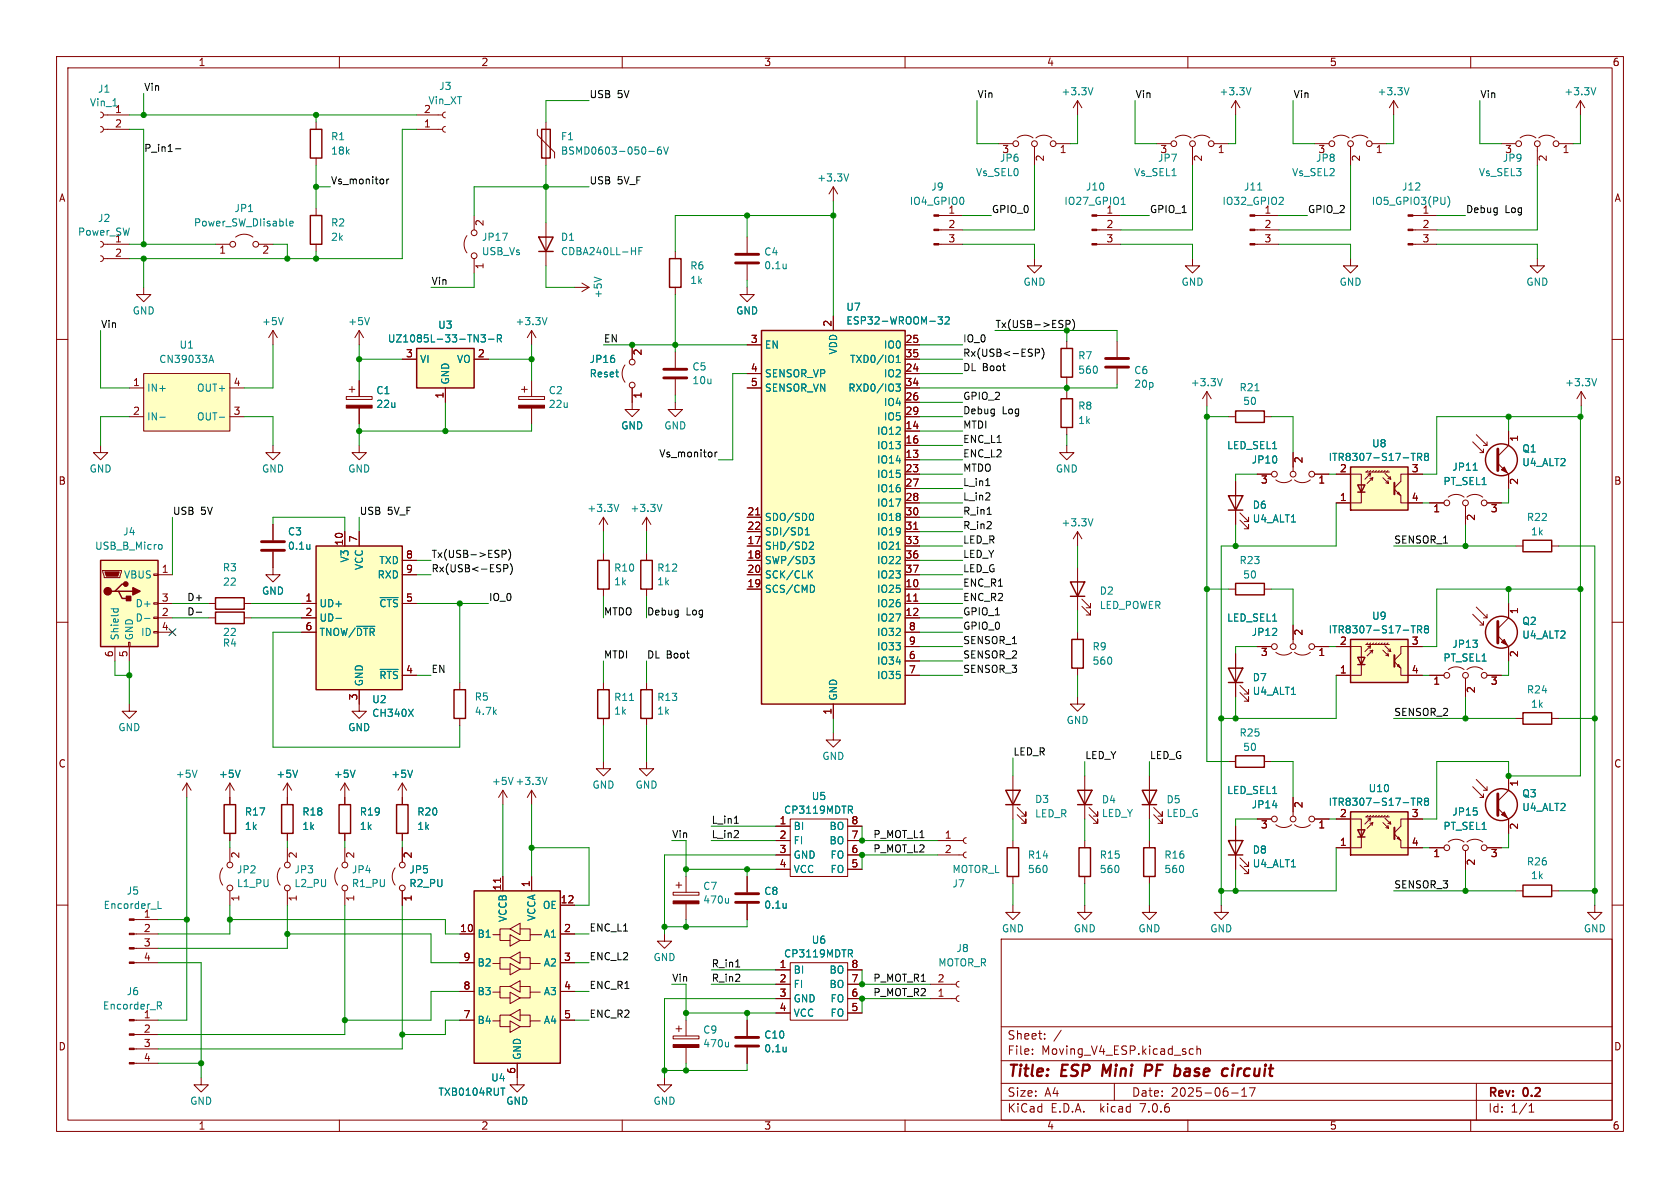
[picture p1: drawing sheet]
<svg xmlns="http://www.w3.org/2000/svg" width="297mm" height="210mm" viewBox="0 0 297 210" stroke-linecap="round" stroke-linejoin="round" font-family="sans-serif">
<defs><g id="words">
<g font-size="2.8" fill="#840000">
<text x="178" y="190.9">Title:</text>
<text x="187.7" y="190.9">ESP</text>
<text x="195.7" y="190.9">Mini</text>
<text x="204" y="190.9">PF</text>
<text x="210.1" y="190.9">base</text>
<text x="219.3" y="190.9">circuit</text>
</g>
<g font-size="2.1" fill="#840000">
<text x="178" y="184">Sheet:</text>
<text x="178" y="186.7">File:</text>
<text x="184.1" y="186.7">Moving_V4_ESP.kicad_sch</text>
<text x="178" y="196.9">KiCad</text>
<text x="178" y="194.1">Size:</text>
<text x="184.7" y="194.1">A4</text>
<text x="185.7" y="196.9">E.D.A.</text>
<text x="194.6" y="196.9">kicad</text>
<text x="200" y="194.1">Date:</text>
<text x="201.8" y="196.9">7.0.6</text>
<text x="207" y="194.1">2025-06-17</text>
<text x="263" y="194.3">Rev:</text>
<text x="263" y="196.9">Id:</text>
<text x="267.1" y="196.9">1/1</text>
<text x="269.4" y="194.3">0.2</text>
</g>
<g font-size="1.8" fill="#840000">
<text x="35" y="11.9">1</text>
<text x="85" y="11.9">2</text>
<text x="135" y="11.9">3</text>
<text x="185" y="11.9">4</text>
<text x="235" y="11.9">5</text>
<text x="285" y="11.9">6</text>
<text x="20.2" y="22.6">2</text>
<text x="74.9" y="22.6">1</text>
<text x="74.9" y="20.1">2</text>
<text x="184.9" y="28.6" transform="rotate(-90 184.9 28.6)">2</text>
<text x="187.3" y="27.4">1</text>
<text x="212.8" y="28.6" transform="rotate(-90 212.8 28.6)">2</text>
<text x="215.2" y="27.4">1</text>
<text x="240.7" y="28.6" transform="rotate(-90 240.7 28.6)">2</text>
<text x="243.1" y="27.4">1</text>
<text x="273.8" y="28.6" transform="rotate(-90 273.8 28.6)">2</text>
<text x="276.2" y="27.4">1</text>
<text x="10.3" y="35.9">A</text>
<text x="285.3" y="35.9">A</text>
<text x="85.8" y="40.1" transform="rotate(-90 85.8 40.1)">2</text>
<text x="167.6" y="40.4">2</text>
<text x="195.5" y="37.8">1</text>
<text x="195.5" y="40.4">2</text>
<text x="223.4" y="37.8">1</text>
<text x="223.4" y="40.4">2</text>
<text x="251.4" y="40.4">2</text>
<text x="20.2" y="45.5">2</text>
<text x="38.7" y="45.2">1</text>
<text x="46.3" y="45.2">2</text>
<text x="85.8" y="47.7" transform="rotate(-90 85.8 47.7)">1</text>
<text x="167.6" y="42.9">3</text>
<text x="195.5" y="42.9">3</text>
<text x="223.4" y="42.9">3</text>
<text x="251.4" y="42.9">3</text>
<text x="147.1" y="57.9" transform="rotate(-90 147.1 57.9)">2</text>
<text x="71.7" y="63.2">3</text>
<text x="84.4" y="63.2">2</text>
<text x="113.7" y="62.9" transform="rotate(-90 113.7 62.9)">2</text>
<text x="132.6" y="60.7">3</text>
<text x="132.6" y="65.8">4</text>
<text x="160" y="65.8">24</text>
<text x="160" y="60.7">25</text>
<text x="160" y="63.2">35</text>
<text x="23.4" y="68.3">1</text>
<text x="41.2" y="68.3">4</text>
<text x="78.5" y="70.6" transform="rotate(-90 78.5 70.6)">1</text>
<text x="113.7" y="70.6" transform="rotate(-90 113.7 70.6)">1</text>
<text x="132.6" y="68.3">5</text>
<text x="160" y="70.9">26</text>
<text x="160" y="68.3">34</text>
<text x="23.4" y="73.4">2</text>
<text x="41.2" y="73.4">3</text>
<text x="160" y="75.9">14</text>
<text x="160" y="73.4">29</text>
<text x="160" y="81">13</text>
<text x="160" y="78.5">16</text>
<text x="160" y="83.6">23</text>
<text x="230.6" y="82" transform="rotate(-90 230.6 82)">2</text>
<text x="236.8" y="83.6">2</text>
<text x="249.5" y="83.6">3</text>
<text x="268.7" y="78.2" transform="rotate(-90 268.7 78.2)">1</text>
<text x="10.3" y="85.9">B</text>
<text x="160" y="86.1">27</text>
<text x="160" y="88.6">28</text>
<text x="222.8" y="85.8">3</text>
<text x="233" y="85.8">1</text>
<text x="236.8" y="88.6">1</text>
<text x="249.5" y="88.6">4</text>
<text x="268.7" y="85.8" transform="rotate(-90 268.7 85.8)">2</text>
<text x="285.3" y="85.9">B</text>
<text x="63.2" y="96" transform="rotate(-90 63.2 96)">7</text>
<text x="132" y="91.2">21</text>
<text x="132" y="93.7">22</text>
<text x="160" y="91.2">30</text>
<text x="160" y="93.7">31</text>
<text x="253.3" y="90.9">1</text>
<text x="261.1" y="92.1" transform="rotate(-90 261.1 92.1)">2</text>
<text x="263.5" y="90.9">3</text>
<text x="28.5" y="101.3">1</text>
<text x="60.7" y="96.6" transform="rotate(-90 60.7 96.6)">10</text>
<text x="71.7" y="98.8">8</text>
<text x="71.7" y="101.3">9</text>
<text x="132" y="96.3">17</text>
<text x="132" y="98.8">18</text>
<text x="132" y="101.3">20</text>
<text x="160" y="96.3">33</text>
<text x="160" y="98.8">36</text>
<text x="160" y="101.3">37</text>
<text x="28.5" y="106.4">3</text>
<text x="53.9" y="106.4">1</text>
<text x="71.7" y="106.4">5</text>
<text x="132" y="103.9">19</text>
<text x="160" y="103.9">10</text>
<text x="160" y="106.4">11</text>
<text x="28.5" y="109">2</text>
<text x="28.5" y="111.5">4</text>
<text x="53.9" y="109">2</text>
<text x="53.9" y="111.5">6</text>
<text x="160" y="109">12</text>
<text x="160.6" y="111.5">8</text>
<text x="230.6" y="112.5" transform="rotate(-90 230.6 112.5)">2</text>
<text x="268.7" y="108.7" transform="rotate(-90 268.7 108.7)">1</text>
<text x="20.1" y="116.3" transform="rotate(-90 20.1 116.3)">6</text>
<text x="22.6" y="116.3" transform="rotate(-90 22.6 116.3)">5</text>
<text x="71.7" y="119.1">4</text>
<text x="160.6" y="116.6">6</text>
<text x="160.6" y="119.1">7</text>
<text x="160.6" y="114">9</text>
<text x="222.8" y="116.3">3</text>
<text x="233" y="116.3">1</text>
<text x="236.8" y="119.1">1</text>
<text x="236.8" y="114">2</text>
<text x="249.5" y="114">3</text>
<text x="249.5" y="119.1">4</text>
<text x="268.7" y="116.3" transform="rotate(-90 268.7 116.3)">2</text>
<text x="63.2" y="123.9" transform="rotate(-90 63.2 123.9)">3</text>
<text x="253.3" y="121.4">1</text>
<text x="261.1" y="122.6" transform="rotate(-90 261.1 122.6)">2</text>
<text x="263.5" y="121.4">3</text>
<text x="147.1" y="126.4" transform="rotate(-90 147.1 126.4)">1</text>
<text x="10.3" y="135.9">C</text>
<text x="285.3" y="135.9">C</text>
<text x="230.6" y="142.9" transform="rotate(-90 230.6 142.9)">2</text>
<text x="268.7" y="139.1" transform="rotate(-90 268.7 139.1)">1</text>
<text x="137.7" y="145.8">1</text>
<text x="137.7" y="148.3">2</text>
<text x="150.4" y="148.3">7</text>
<text x="150.4" y="145.8">8</text>
<text x="166.9" y="148.3">1</text>
<text x="222.8" y="146.8">3</text>
<text x="233" y="146.8">1</text>
<text x="236.8" y="149.6">1</text>
<text x="236.8" y="144.5">2</text>
<text x="249.5" y="144.5">3</text>
<text x="249.5" y="149.6">4</text>
<text x="268.7" y="146.8" transform="rotate(-90 268.7 146.8)">2</text>
<text x="42.6" y="151.8" transform="rotate(-90 42.6 151.8)">2</text>
<text x="52.8" y="151.8" transform="rotate(-90 52.8 151.8)">2</text>
<text x="62.9" y="151.8" transform="rotate(-90 62.9 151.8)">2</text>
<text x="73.1" y="151.8" transform="rotate(-90 73.1 151.8)">2</text>
<text x="137.7" y="150.9">3</text>
<text x="137.7" y="153.4">4</text>
<text x="150.4" y="153.4">5</text>
<text x="150.4" y="150.9">6</text>
<text x="166.9" y="150.9">2</text>
<text x="253.3" y="151.8">1</text>
<text x="261.1" y="153.1" transform="rotate(-90 261.1 153.1)">2</text>
<text x="263.5" y="151.8">3</text>
<text x="42.6" y="159.5" transform="rotate(-90 42.6 159.5)">1</text>
<text x="52.8" y="159.5" transform="rotate(-90 52.8 159.5)">1</text>
<text x="62.9" y="159.5" transform="rotate(-90 62.9 159.5)">1</text>
<text x="73.1" y="159.5" transform="rotate(-90 73.1 159.5)">1</text>
<text x="88.6" y="157.5" transform="rotate(-90 88.6 157.5)">11</text>
<text x="93.7" y="156.9" transform="rotate(-90 93.7 156.9)">1</text>
<text x="99" y="159.8">12</text>
<text x="25.3" y="164.8">2</text>
<text x="25.3" y="167.4">3</text>
<text x="81.2" y="164.8">10</text>
<text x="99.6" y="164.8">2</text>
<text x="25.3" y="169.9">4</text>
<text x="81.8" y="169.9">9</text>
<text x="99.6" y="169.9">3</text>
<text x="137.7" y="171.2">1</text>
<text x="137.7" y="173.7">2</text>
<text x="150.4" y="173.7">7</text>
<text x="150.4" y="171.2">8</text>
<text x="165.7" y="173.7">2</text>
<text x="81.8" y="175">8</text>
<text x="99.6" y="175">4</text>
<text x="137.7" y="176.3">3</text>
<text x="137.7" y="178.8">4</text>
<text x="150.4" y="178.8">5</text>
<text x="150.4" y="176.3">6</text>
<text x="165.7" y="176.3">1</text>
<text x="10.3" y="185.9">D</text>
<text x="25.3" y="182.6">2</text>
<text x="25.3" y="185.2">3</text>
<text x="81.8" y="180.1">7</text>
<text x="99.6" y="180.1">5</text>
<text x="285.3" y="185.9">D</text>
<text x="25.3" y="187.7">4</text>
<text x="91.2" y="189.9" transform="rotate(-90 91.2 189.9)">6</text>
<text x="35" y="199.9">1</text>
<text x="85" y="199.9">2</text>
<text x="135" y="199.9">3</text>
<text x="185" y="199.9">4</text>
<text x="235" y="199.9">5</text>
<text x="285" y="199.9">6</text>
</g>
<g font-size="1.8" fill="#008484">
<text x="17.2" y="16.6">J1</text>
<text x="77.5" y="16.1">J3</text>
<text x="187.6" y="17.1">+3.3V</text>
<text x="215.5" y="17.1">+3.3V</text>
<text x="243.4" y="17.1">+3.3V</text>
<text x="276.5" y="17.1">+3.3V</text>
<text x="15.8" y="19">Vin_1</text>
<text x="20.2" y="20.1">1</text>
<text x="75.6" y="18.6">Vin_XT</text>
<text x="58.4" y="25">R1</text>
<text x="58.4" y="27.5">18k</text>
<text x="98.5" y="27.5">BSMD0603-050-6V</text>
<text x="99.1" y="25">F1</text>
<text x="176.7" y="28.8">JP6</text>
<text x="177.1" y="27.4">3</text>
<text x="204.6" y="28.8">JP7</text>
<text x="205" y="27.4">3</text>
<text x="232.6" y="28.8">JP8</text>
<text x="233" y="27.4">3</text>
<text x="265.6" y="28.8">JP9</text>
<text x="266" y="27.4">3</text>
<text x="144.4" y="32.3">+3.3V</text>
<text x="164.5" y="33.9">J9</text>
<text x="172.4" y="31.3">Vs_SEL0</text>
<text x="191.9" y="33.9">J10</text>
<text x="200.4" y="31.3">Vs_SEL1</text>
<text x="219.8" y="33.9">J11</text>
<text x="228.3" y="31.3">Vs_SEL2</text>
<text x="247.8" y="33.9">J12</text>
<text x="261.3" y="31.3">Vs_SEL3</text>
<text x="13.7" y="41.9">Power_SW</text>
<text x="17.2" y="39.4">J2</text>
<text x="34.2" y="40.2">Power_SW_DIisable</text>
<text x="41.4" y="37.7">JP1</text>
<text x="58.4" y="40.2">R2</text>
<text x="160.7" y="36.4">IO4_GPIO0</text>
<text x="167.6" y="37.8">1</text>
<text x="188.1" y="36.4">IO27_GPIO1</text>
<text x="216" y="36.4">IO32_GPIO2</text>
<text x="242.4" y="36.4">IO5_GPIO3(PU)</text>
<text x="251.4" y="37.8">1</text>
<text x="20.2" y="42.9">1</text>
<text x="58.4" y="42.8">2k</text>
<text x="85.1" y="45.3">USB_Vs</text>
<text x="85.1" y="42.8">JP17</text>
<text x="99.1" y="42.8">D1</text>
<text x="99.1" y="45.3">CDBA240LL-HF</text>
<text x="121.9" y="47.9">R6</text>
<text x="135" y="45.4">C4</text>
<text x="135" y="47.8">0.1u</text>
<text x="106.6" y="52.8" transform="rotate(-90 106.6 52.8)">+5V</text>
<text x="121.9" y="50.4">1k</text>
<text x="180.8" y="50.7">GND</text>
<text x="208.8" y="50.7">GND</text>
<text x="236.7" y="50.7">GND</text>
<text x="269.7" y="50.7">GND</text>
<text x="23.4" y="55.8">GND</text>
<text x="46.2" y="57.7">+5V</text>
<text x="61.5" y="57.7">+5V</text>
<text x="77.4" y="58.3">U3</text>
<text x="91" y="57.7">+3.3V</text>
<text x="130" y="55.8">GND</text>
<text x="149.5" y="55.1">U7</text>
<text x="149.5" y="57.6">ESP32-WROOM-32</text>
<text x="28" y="64.4">CN39033A</text>
<text x="31.6" y="61.8">U1</text>
<text x="68.5" y="60.7">UZ1085L-33-TN3-R</text>
<text x="74.2" y="64.4">VI</text>
<text x="80.7" y="64.4">VO</text>
<text x="104.1" y="64.4">JP16</text>
<text x="122.3" y="65.7">C5</text>
<text x="135.1" y="61.8">EN</text>
<text x="148.2" y="62.8" transform="rotate(-90 148.2 62.8)">VDD</text>
<text x="150.2" y="64.4">TXD0/IO1</text>
<text x="156.2" y="61.8">IO0</text>
<text x="190.5" y="63.7">R7</text>
<text x="25.9" y="69.4">IN+</text>
<text x="34.7" y="69.4">OUT+</text>
<text x="66.4" y="69.9">C1</text>
<text x="79.6" y="68.1" transform="rotate(-90 79.6 68.1)">GND</text>
<text x="96.9" y="69.9">C2</text>
<text x="104.1" y="66.9">Reset</text>
<text x="122.3" y="68.1">10u</text>
<text x="135.1" y="66.9">SENSOR_VP</text>
<text x="135.1" y="69.4">SENSOR_VN</text>
<text x="149.9" y="69.4">RXD0/IO3</text>
<text x="156.2" y="66.9">IO2</text>
<text x="156.2" y="72">IO4</text>
<text x="190.5" y="66.3">560</text>
<text x="200.4" y="66.3">C6</text>
<text x="200.4" y="68.8">20p</text>
<text x="210.4" y="68.5">+3.3V</text>
<text x="219" y="69.4">R21</text>
<text x="219.7" y="71.8">50</text>
<text x="276.6" y="68.5">+3.3V</text>
<text x="25.9" y="74.5">IN-</text>
<text x="34.7" y="74.5">OUT-</text>
<text x="66.4" y="72.3">22u</text>
<text x="96.9" y="72.3">22u</text>
<text x="109.7" y="76.1">GND</text>
<text x="117.3" y="76.1">GND</text>
<text x="155" y="77.1">IO12</text>
<text x="156.2" y="74.5">IO5</text>
<text x="190.5" y="72.6">R8</text>
<text x="190.5" y="75.2">1k</text>
<text x="15.7" y="83.7">GND</text>
<text x="46.2" y="83.7">GND</text>
<text x="61.5" y="83.7">GND</text>
<text x="155" y="82.1">IO14</text>
<text x="155" y="79.6">IO13</text>
<text x="186.6" y="83.7">GND</text>
<text x="216.8" y="79.6">LED_SEL1</text>
<text x="221.2" y="82.1">JP10</text>
<text x="234.8" y="81.7">ITR8307-S17-TR8</text>
<text x="242.5" y="79.3">U8</text>
<text x="256.6" y="83.4">JP11</text>
<text x="269" y="80.2">Q1</text>
<text x="269" y="82.6">U4_ALT2</text>
<text x="155" y="84.7">IO15</text>
<text x="155" y="87.2">IO16</text>
<text x="155" y="89.8">IO17</text>
<text x="255.1" y="86">PT_SEL1</text>
<text x="21.7" y="94.8">J4</text>
<text x="50.8" y="94.8">C3</text>
<text x="103.7" y="90.7">+3.3V</text>
<text x="111.4" y="90.7">+3.3V</text>
<text x="135.1" y="92.3">SDO/SD0</text>
<text x="135.1" y="94.8">SDI/SD1</text>
<text x="155" y="92.3">IO18</text>
<text x="155" y="94.8">IO19</text>
<text x="187.6" y="93.3">+3.3V</text>
<text x="221.4" y="90.1">D6</text>
<text x="221.4" y="92.6">U4_ALT1</text>
<text x="269.8" y="92.3">R22</text>
<text x="270.6" y="94.8">1k</text>
<text x="16.7" y="97.4">USB_B_Micro</text>
<text x="39.3" y="101.2">R3</text>
<text x="50.8" y="97.4">0.1u</text>
<text x="61.8" y="99.5" transform="rotate(-90 61.8 99.5)">V3</text>
<text x="64.4" y="100.9" transform="rotate(-90 64.4 100.9)">VCC</text>
<text x="67" y="99.9">TXD</text>
<text x="108.5" y="101.3">R10</text>
<text x="116.1" y="101.3">R12</text>
<text x="135.1" y="97.4">SHD/SD2</text>
<text x="135.1" y="99.9">SWP/SD3</text>
<text x="155" y="97.4">IO21</text>
<text x="155" y="99.9">IO22</text>
<text x="219" y="99.9">R23</text>
<text x="21.8" y="102.5">VBUS</text>
<text x="23.9" y="107.5">D+</text>
<text x="39.3" y="103.7">22</text>
<text x="46.2" y="105.3">GND</text>
<text x="56.4" y="107.5">UD+</text>
<text x="66.7" y="102.5">RXD</text>
<text x="67" y="107.5">~{CTS}</text>
<text x="108.5" y="103.7">1k</text>
<text x="116.1" y="103.7">1k</text>
<text x="135.1" y="105">SCS/CMD</text>
<text x="135.1" y="102.5">SCK/CLK</text>
<text x="155" y="105">IO25</text>
<text x="155" y="107.5">IO26</text>
<text x="155" y="102.5">IO23</text>
<text x="194.3" y="105.3">D2</text>
<text x="194.3" y="107.9">LED_POWER</text>
<text x="219.7" y="102.5">50</text>
<text x="21.2" y="113.3" transform="rotate(-90 21.2 113.3)">Shield</text>
<text x="23.7" y="113.3" transform="rotate(-90 23.7 113.3)">GND</text>
<text x="23.9" y="110.1">D-</text>
<text x="24.8" y="112.6">ID</text>
<text x="39.3" y="112.6">22</text>
<text x="56.4" y="110.1">UD-</text>
<text x="56.4" y="112.6">TNOW/~{DTR}</text>
<text x="155" y="110.1">IO27</text>
<text x="155" y="112.6">IO32</text>
<text x="216.8" y="110.1">LED_SEL1</text>
<text x="221.2" y="112.6">JP12</text>
<text x="234.8" y="112.2">ITR8307-S17-TR8</text>
<text x="242.5" y="109.7">U9</text>
<text x="269" y="110.7">Q2</text>
<text x="269" y="113.1">U4_ALT2</text>
<text x="39.3" y="114.5">R4</text>
<text x="155" y="117.7">IO34</text>
<text x="155" y="115.2">IO33</text>
<text x="193" y="115.2">R9</text>
<text x="193" y="117.7">560</text>
<text x="255.1" y="117.2">PT_SEL1</text>
<text x="256.6" y="114.7">JP13</text>
<text x="64.4" y="121.4" transform="rotate(-90 64.4 121.4)">GND</text>
<text x="65.7" y="124.5">U2</text>
<text x="67" y="120.2">~{RTS}</text>
<text x="83.8" y="124.1">R5</text>
<text x="108.5" y="124.1">R11</text>
<text x="116.1" y="124.1">R13</text>
<text x="148.2" y="124" transform="rotate(-90 148.2 124)">GND</text>
<text x="155" y="120.2">IO35</text>
<text x="221.4" y="120.6">D7</text>
<text x="221.4" y="123">U4_ALT1</text>
<text x="269.8" y="122.8">R24</text>
<text x="270.6" y="125.3">1k</text>
<text x="20.8" y="129.5">GND</text>
<text x="61.5" y="129.5">GND</text>
<text x="65.7" y="126.9">CH340X</text>
<text x="83.8" y="126.6">4.7k</text>
<text x="108.5" y="126.5">1k</text>
<text x="116.1" y="126.5">1k</text>
<text x="188.5" y="128.2">GND</text>
<text x="219" y="130.4">R25</text>
<text x="31" y="137.7">+5V</text>
<text x="38.6" y="137.7">+5V</text>
<text x="48.8" y="137.7">+5V</text>
<text x="58.9" y="137.7">+5V</text>
<text x="69.1" y="137.7">+5V</text>
<text x="145.3" y="134.5">GND</text>
<text x="219.7" y="132.9">50</text>
<text x="86.9" y="139">+5V +3.3V</text>
<text x="104.6" y="139.6">GND</text>
<text x="112.3" y="139.6">GND</text>
<text x="143.4" y="141.6">U5</text>
<text x="182.9" y="142.2">D3</text>
<text x="194.7" y="142.2">D4</text>
<text x="206.1" y="142.2">D5</text>
<text x="216.8" y="140.6">LED_SEL1</text>
<text x="221.2" y="143.1">JP14</text>
<text x="234.8" y="142.7">ITR8307-S17-TR8</text>
<text x="241.9" y="140.2">U10</text>
<text x="269" y="141.1">Q3</text>
<text x="269" y="143.6">U4_ALT2</text>
<text x="43.2" y="144.4">R17</text>
<text x="43.2" y="146.9">1k</text>
<text x="53.3" y="144.4">R18</text>
<text x="53.3" y="146.9">1k</text>
<text x="63.5" y="144.4">R19</text>
<text x="63.5" y="146.9">1k</text>
<text x="73.7" y="144.4">R20</text>
<text x="73.7" y="146.9">1k</text>
<text x="138.5" y="144.1">CP3119MDTR</text>
<text x="140.2" y="146.9">BI</text>
<text x="140.2" y="149.5">FI</text>
<text x="146.5" y="149.5">BO</text>
<text x="146.5" y="146.9">BO</text>
<text x="182.9" y="144.7">LED_R</text>
<text x="194.7" y="144.6">LED_Y</text>
<text x="206.1" y="144.6">LED_G</text>
<text x="255.1" y="146.9">PT_SEL1</text>
<text x="256.6" y="144.4">JP15</text>
<text x="41.8" y="154.6">JP2</text>
<text x="52" y="154.6">JP3</text>
<text x="62.1" y="154.6">JP4</text>
<text x="72.3" y="154.6">JP5</text>
<text x="140.2" y="152">GND</text>
<text x="140.2" y="154.5">VCC</text>
<text x="146.7" y="154.5">FO</text>
<text x="146.7" y="152">FO</text>
<text x="168.3" y="154.5">MOTOR_L</text>
<text x="181.6" y="154.5">560</text>
<text x="181.6" y="152">R14</text>
<text x="194.3" y="154.5">560</text>
<text x="194.3" y="152">R15</text>
<text x="205.7" y="154.5">560</text>
<text x="205.7" y="152">R16</text>
<text x="221.4" y="151.1">D8</text>
<text x="221.4" y="153.5">U4_ALT1</text>
<text x="269.8" y="153.2">R26</text>
<text x="270.6" y="155.6">1k</text>
<text x="18.2" y="160.9">Encorder_L</text>
<text x="22.3" y="158.3">J5</text>
<text x="41.8" y="157">L1_PU</text>
<text x="52" y="157">L2_PU</text>
<text x="62.1" y="157">R1_PU</text>
<text x="72.3" y="157">R2_PU</text>
<text x="95.9" y="160.9">OE</text>
<text x="124.2" y="157.5">C7</text>
<text x="124.2" y="159.9">470u</text>
<text x="135" y="158.4">C8</text>
<text x="135" y="160.8">0.1u</text>
<text x="168.3" y="157.1">J7</text>
<text x="25.3" y="162.3">1</text>
<text x="84.3" y="166">B1</text>
<text x="89.8" y="163.1" transform="rotate(-90 89.8 163.1)">VCCB</text>
<text x="94.8" y="162.9" transform="rotate(-90 94.8 162.9)">VCCA</text>
<text x="96.1" y="166">A1</text>
<text x="143.4" y="167">U6</text>
<text x="177" y="165">GND</text>
<text x="189.7" y="165">GND</text>
<text x="201.2" y="165">GND</text>
<text x="213.9" y="165">GND</text>
<text x="279.9" y="165">GND</text>
<text x="84.3" y="171">B2</text>
<text x="96.1" y="171">A2</text>
<text x="115.4" y="170.1">GND</text>
<text x="138.5" y="169.5">CP3119MDTR</text>
<text x="140.2" y="172.3">BI</text>
<text x="146.5" y="172.3">BO</text>
<text x="165.8" y="171">MOTOR_R</text>
<text x="169" y="168.5">J8</text>
<text x="18.1" y="178.7">Encorder_R</text>
<text x="22.3" y="176.1">J6</text>
<text x="84.3" y="176.1">B3</text>
<text x="96.1" y="176.1">A3</text>
<text x="140.2" y="174.9">FI</text>
<text x="140.2" y="177.4">GND</text>
<text x="140.2" y="179.9">VCC</text>
<text x="146.5" y="174.9">BO</text>
<text x="146.7" y="179.9">FO</text>
<text x="146.7" y="177.4">FO</text>
<text x="25.3" y="180.1">1</text>
<text x="84.3" y="181.2">B4</text>
<text x="96.1" y="181.2">A4</text>
<text x="124.2" y="182.9">C9</text>
<text x="124.2" y="185.3">470u</text>
<text x="135" y="183.8">C10</text>
<text x="86.7" y="191.4">U4</text>
<text x="92.3" y="187.5" transform="rotate(-90 92.3 187.5)">GND</text>
<text x="135" y="186.2">0.1u</text>
<text x="33.5" y="195.5">GND</text>
<text x="77.4" y="193.9">TXB0104RUT</text>
<text x="89.4" y="195.5">GND</text>
<text x="115.4" y="195.5">GND</text>
</g>
<g font-size="1.8">
<text x="25.4" y="16.2">Vin</text>
<text x="104.1" y="17.4">USB</text>
<text x="109.1" y="17.4">5V</text>
<text x="172.7" y="17.4">Vin</text>
<text x="200.7" y="17.4">Vin</text>
<text x="228.6" y="17.4">Vin</text>
<text x="261.6" y="17.4">Vin</text>
<text x="25.4" y="27">P_in1-</text>
<text x="58.4" y="32.7">Vs_monitor</text>
<text x="104.1" y="32.7">USB</text>
<text x="109.1" y="32.7">5V_F</text>
<text x="175.3" y="37.8">GPIO_0</text>
<text x="203.2" y="37.8">GPIO_1</text>
<text x="231.1" y="37.8">GPIO_2</text>
<text x="259.1" y="37.8">Debug</text>
<text x="266.1" y="37.8">Log</text>
<text x="76.2" y="50.5">Vin</text>
<text x="17.8" y="58.1">Vin</text>
<text x="175.9" y="58.1">Tx(USB-&gt;ESP)</text>
<text x="106.7" y="60.6">EN</text>
<text x="170.2" y="60.6">IO_0</text>
<text x="170.2" y="63.2">Rx(USB&lt;-ESP)</text>
<text x="170.2" y="65.7">DL Boot</text>
<text x="170.2" y="70.8">GPIO_2</text>
<text x="170.2" y="75.9">MTDI</text>
<text x="170.2" y="73.3">Debug</text>
<text x="177.2" y="73.3">Log</text>
<text x="116.5" y="80.9">Vs_monitor</text>
<text x="170.2" y="78.4">ENC_L1</text>
<text x="170.2" y="80.9">ENC_L2</text>
<text x="170.2" y="83.5">MTDO</text>
<text x="170.2" y="88.6">L_in2</text>
<text x="170.2" y="86">L_in1</text>
<text x="30.5" y="91.1">USB</text>
<text x="35.5" y="91.1">5V</text>
<text x="63.5" y="91.1">USB</text>
<text x="68.5" y="91.1">5V_F</text>
<text x="170.2" y="93.6">R_in2</text>
<text x="170.2" y="91.1">R_in1</text>
<text x="76.2" y="101.3">Rx(USB&lt;-ESP)</text>
<text x="76.2" y="98.7">Tx(USB-&gt;ESP)</text>
<text x="170.2" y="98.7">LED_Y</text>
<text x="170.2" y="96.2">LED_R</text>
<text x="170.2" y="101.3">LED_G</text>
<text x="246.4" y="96.2">SENSOR_1</text>
<text x="33" y="106.3">D+</text>
<text x="86.4" y="106.3">IO_0</text>
<text x="170.2" y="103.8">ENC_R1</text>
<text x="170.2" y="106.3">ENC_R2</text>
<text x="33" y="108.9">D-</text>
<text x="106.7" y="108.9">MTDO</text>
<text x="114.3" y="108.9">Debug</text>
<text x="121.3" y="108.9">Log</text>
<text x="170.2" y="108.9">GPIO_1</text>
<text x="170.2" y="114">SENSOR_1</text>
<text x="170.2" y="111.4">GPIO_0</text>
<text x="76.2" y="119">EN</text>
<text x="106.7" y="116.5">MTDI</text>
<text x="114.3" y="116.5">DL Boot</text>
<text x="170.2" y="116.5">SENSOR_2</text>
<text x="170.2" y="119">SENSOR_3</text>
<text x="246.4" y="126.7">SENSOR_2</text>
<text x="179.1" y="133.6">LED_R</text>
<text x="191.8" y="134.3">LED_Y</text>
<text x="203.2" y="134.3">LED_G</text>
<text x="125.7" y="148.2">L_in2</text>
<text x="125.7" y="145.7">L_in1</text>
<text x="154.3" y="148.2">P_MOT_L1</text>
<text x="154.3" y="150.8">P_MOT_L2</text>
<text x="246.4" y="157.1">SENSOR_3</text>
<text x="104.1" y="164.8">ENC_L1</text>
<text x="104.1" y="169.8">ENC_L2</text>
<text x="125.7" y="173.6">R_in2</text>
<text x="125.7" y="171.1">R_in1</text>
<text x="154.3" y="173.6">P_MOT_R1</text>
<text x="104.1" y="180">ENC_R2</text>
<text x="104.1" y="174.9">ENC_R1</text>
<text x="154.3" y="176.2">P_MOT_R2</text>
</g>
<g font-size="1.8" fill="#008400">
<text x="118.7" y="148.2">Vin</text>
<text x="118.7" y="173.6">Vin</text>
</g>
</g></defs>
<g fill="none" stroke="#840000" stroke-width=".18">
<path d="M10 10h277v190h-277zM12 12h273v186h-273zM60 10v2M110 10v2M160 10v2M210 10v2M260 10v2M10 60h2M285 60h2M10 110h2M252.7 119.4h2.6M256 118.4a2.26 2.26 0 0 1 2.8 0"/>
<path d="M259.1 119.9v3.3M259.3 118.4a2.26 2.26 0 0 1 2.8 0M260.3 108.6l2 1.9v-.6M261 107.3l1.9 1.9v-.6M261.6 110.5h.7M262.3 109.2h.6M262.9 119.4h2.5M264.8 112.4l1.9 1.9v2.5M266.7 106.7v2.5l-1.9 1.9M285 110h2M33 138.4l-.7 1.3M33 138.4v2.6"/>
<path d="M33 138.4l.8 1.3M10 160h2M285 160h2M177 166h108v32h-108zM60 198v2M110 198v2M160 198v2M177 194.5h108M177 191.5h108M177 187.5h108M177 181.5h108M182.5 186.3v.1"/>
<path d="M182.5 185.5v.1M184.7 183.6v.1M184.7 182.8v.1M187.6 182.1l-1.3 2M197 191.5v3M210 198v2M210.3 186.3l.2 .1 .5-.1M211 185.5l-.5-.1-.2 .1M211.6 185.5l.2-.1 .4 .1v.9M211.6 184.9v1.5M217.7 193.2h1.2M219.5 193.8h.9"/>
<path d="M219.5 192.7l.5-.4v1.5M220.9 192.3h1l-.7 1.5M260 198v2M261 191.5v6.5M270.3 196.6h.9M270.3 195.5l.4-.4v1.5"/>
<circle cx="255.8" cy="119.4" r=".51"/>
<circle cx="259.1" cy="119.4" r=".51"/>
<circle cx="262.4" cy="119.4" r=".51"/>
</g>
<path d="M195.1 188.2l-.3 2M203.4 188.2h-.8l-.3 2M203.4 189.2l-.9 .1M217.9 188.9l-.1 1.3M218 188.2v.2M218 188.2l-.1 .1 .1 .1M218 188.2l.1 .1-.1 .1" fill="none" stroke="#840000" stroke-width=".4"/>
<path d="M34.8 136.1l-.4 1.3" fill="none" stroke="#008484" stroke-width=".18"/>
<path d="M264.8 109.9v3.8" fill="none" stroke="#840000" stroke-width=".51"/>
<path d="M265.4 113.5l.5-.5 .5 1z" fill="#840000" stroke="#840000" stroke-width=".18"/>
<circle cx="265.4" cy="111.8" r="2.82" fill="none" stroke="#840000" stroke-width=".25"/>
<path d="M238.8 113h10.1v7.7h-10.1z" fill="#ffffc2"/>
<path d="M187.6 61.6h2v5.1h-2zM187.6 70.5h2v5.1h-2zM189.2 102.9h2.6l-1.3 2.5zM189.2 105.4h2.6M217.2 118.1h2.5l-1.3 2.6zM238.8 113h10.1v7.7h-10.1zM240 116.2h1.3l-.6 1.3zM240 117.5h1.3M217.2 120.7h2.5" fill="none" stroke="#840000" stroke-width=".25"/>
<g fill="none" stroke="#840000" stroke-width=".18">
<path d="M188.6 60.3v1.3M188.6 66.7v1.2M188.6 69.2v1.3M188.6 75.6v1.2M197.5 60.3v2.8M197.5 65.2v2.7M190.5 94l-.8 1.3M190.5 94v2.5M190.5 94l.8 1.3M190.5 100.3v7.7M191.3 107.2l1.5 1.5v-.7v.7h-.8M191.3 105.9l1.5 1.5v-.7v.7h-.8"/>
<path d="M218.4 115.6v7.6M236.2 114.3h4.5v5.1h-4.5M241.4 113.9h4.2M241.8 114.3l.5-.1-1 1M241.8 113.7l-.2 .2M242.2 115.1l.5-.2-1 1.1M242.3 113.7l-.2 .2M242.3 114.2l-.1 .5M242.7 114.9l-.1 .5M242.8 113.7l-.2 .2M243.3 113.7l-.2 .2M243.8 113.7l-.2 .2"/>
<path d="M244.3 113.7l-.2 .2M244.5 114.9l1 1.1-.1-.6M244.9 114.2l1 1-.2-.5M244.9 113.7l-.3 .2M245 115.8l.5 .2M245.4 113.7l-.3 .2M245.4 115.1l.5 .1M246.5 117l1.1 1.1v1.3h3.9M247 117.7l.3-.2 .2 .5zM251.5 114.3h-3.9v1.3l-1.1 1.1M22.9 124.5v1.2h1.2l-1.2 1.3-1.3-1.3h1.3M219.2 122.4l1.5 1.6v-.8v.8h-.7"/>
<path d="M219.2 121.2l1.5 1.5v-.8v.8h-.7M252.7 149.9h2.6M256 148.8a2.26 2.26 0 0 1 2.8 0M259.1 150.4v3.3M259.3 148.8a2.26 2.26 0 0 1 2.8 0M262.9 149.9h2.5"/>
<circle cx="255.8" cy="149.9" r=".51"/>
<circle cx="259.1" cy="149.9" r=".51"/>
<circle cx="262.4" cy="149.9" r=".51"/>
</g>
<path d="M246.5 115.8v2.1" fill="none" stroke="#840000" stroke-width=".36"/>
<path d="M193.2 91.7l-.4 1.3M249.5 110.6h.7M249.8 110.6v1.3M250.6 111.3l.6-.1 .1-.2v-.3l-.7-.1v1.3M250.9 111.3l.4 .6M252.1 111.2l-.3-.3 .3-.3h.2l.2 .3-.2 .3M252.1 111.2l-.3 .2 .1 .4 .2 .1 .3-.1 .1-.2v-.2l-.2-.2M252.1 111.2h.2" fill="none" stroke="#008484" stroke-width=".18"/>
<path d="M195.5 64.9h4M195.5 63.4h4" fill="none" stroke="#840000" stroke-width=".51"/>
<path d="M238.8 143.5h10.1v7.6h-10.1z" fill="#ffffc2"/>
<g fill="none" stroke="#840000" stroke-width=".25">
<path d="M54.9 38.1h2v5.1h-2zM54.9 22.9h2v5h-2zM95.8 22.9h1.5v5h-1.5zM95.2 41.9h2.6l-1.3 2.6zM95.2 44.5h2.6M118.4 45.7h2v5.1h-2zM134.6 58.4h25.4v66.1h-25.4zM73.7 61.6h10.1v7h-10.1zM17.8 99.1h10.1v15.2h-10.1zM55.9 96.5h15.2v25.4h-15.2zM105.7 99.1h2v5h-2zM113.3 99.1h2v5h-2z"/>
<path d="M269.2 95.5h5.1v2h-5.1zM20.3 104.5h.7l.6 1.3h1.3M21 104.5h2.5M22.2 103.3h-.6l-1.3 1.2h-.6M38.1 105.7h5.1v2h-5.1zM38.1 108.2h5.1v2h-5.1zM80.3 121.9h2v5.1h-2zM201.9 139.7h2.6l-1.3 2.5zM218.4 133.6h5.1v2h-5.1zM39.6 142.2h2.1v5.1h-2.1zM49.8 142.2h2v5.1h-2zM59.9 142.2h2.1v5.1h-2.1z"/>
<path d="M70.1 142.2h2v5.1h-2zM83.8 157.5h15.3v30.5h-15.3zM201.9 142.2h2.6M202.2 149.9h2v5h-2zM217.2 148.6h2.5l-1.3 2.5zM217.2 151.1h2.5M238.8 143.5h10.1v7.6h-10.1zM240 146.7h1.3l-.6 1.3zM240 148h1.3M269.2 156.5h5.1v2h-5.1z"/>
<circle cx="265.4" cy="81.3" r="2.82"/>
<circle cx="265.4" cy="142.2" r="2.82"/>
</g>
<g fill="none" stroke="#840000" stroke-width=".18">
<path d="M17.8 19.8l.3 .2 .2 .3-.2 .4-.3 .1M78.7 19.8l-.3 .1-.2 .4 .2 .4 .3 .1M246.4 17.8l-.8 1.3M246.4 17.8v2.5M246.4 17.8l.7 1.3M279.4 17.8l-.8 1.3M279.4 17.8v2.5M279.4 17.8l.8 1.3M17.8 22.4l.3 .1 .2 .4-.2 .3-.3 .2M18.3 20.3h4.6M18.3 22.9h4.6M55.9 21.6v1.3"/>
<path d="M55.9 27.9v1.3M55.9 36.8v1.3M73.7 20.3h4.5M73.7 22.9h4.5M78.7 22.4l-.3 .1-.2 .3 .2 .4 .3 .2M83.8 38.1v2.5M95 22.9v1l3 3v1M96.5 21.6v7.6M96.5 39.4v7.6M147.3 33l-.7 1.3M147.3 33v2.6M147.3 33l.8 1.3"/>
<path d="M166 38.1h4.2M249.8 38.1h4.2M265.4 25.4h2.6M268.7 24.4a2.26 2.26 0 0 1 2.8 0M271.8 25.9v3.3M272 24.4a2.26 2.26 0 0 1 2.8 0M275.6 25.4h2.5M17.8 45.2l.3 .2 .2 .3-.2 .4-.3 .1M17.8 42.7l.3 .1 .2 .4-.2 .4-.3 .1M18.3 43.2h4.6M18.3 45.7h4.6M25.4 50.8v1.3h1.3l-1.3 1.2-1.3-1.2h1.3"/>
<path d="M38.1 43.2h2.5M41.7 41.9a2.54 2.54 0 0 1 3 0M45.7 43.2h2.6M48.3 58.4v2.6M48.3 58.4l-.8 1.3M48.3 58.4l.7 1.3M55.9 43.2v1.3M63.5 58.4v2.6M63.5 58.4l-.8 1.3M63.5 58.4l.8 1.3M82.5 41.7a2.54 2.54 0 0 0 0 3M83.8 45.7v2.6"/>
<path d="M94 58.4v2.6M94 58.4l-.8 1.3M94 58.4l.7 1.3M101.6 50.8h2.5M102.9 50l1.2 .8M104.1 50.8l-1.2 .8M119.4 44.5v1.2M119.4 50.8v1.3M147.3 55.9v2.5M166 43.2h4.2M166 40.6h4.2M249.8 43.2h4.2"/>
<path d="M249.8 40.6h4.2M271.8 45.7v1.3h1.2l-1.2 1.3-1.3-1.3h1.3M17.8 78.7v1.3h1.2l-1.2 1.3-1.3-1.3h1.3M22.9 68.6h2.5M22.9 73.7h2.5M25.4 66h15.2v10.2h-15.2zM40.6 68.6h2.6M40.6 73.7h2.6M48.3 78.7v1.3h1.2l-1.2 1.3-1.3-1.3h1.3M61.2 70.1h4.6v.5h-4.6zM61.7 68.8h1M62.2 68.3v1"/>
<path d="M63.5 78.7v1.3h1.3l-1.3 1.3-1.3-1.3h1.3M63.5 67.3v2.8M63.5 72.1v2.8M71.1 63.5h2.6M78.7 68.6v2.5M83.8 63.5h2.6M91.7 70.1h4.6v.5h-4.6zM92.2 68.8h1M92.7 68.3v1M94 67.3v2.8M94 72.1v2.8M110.5 64.5a2.54 2.54 0 0 0 0 3.1"/>
<path d="M111.8 68.6v3.8h1.2l-1.2 1.3-1.3-1.3h1.3M111.8 61v2.5M119.4 62.2v2.8M119.4 67.1v2.8M132.1 68.6h2.5M132.1 66h2.5M132.1 61h2.5M160 63.5h2.6M160 68.6h2.6M160 73.7h2.6M160 76.2h2.6M160 78.7h2.6"/>
<path d="M160 66h2.6M160 61h2.6M160 71.1h2.6M188.6 78.7v1.3h1.3l-1.3 1.3-1.3-1.3h1.3M260.3 78.1l2 1.9v-.6M261 76.8l1.9 1.9v-.6M262.3 78.7h.6M266.7 76.2v2.5l-1.9 1.9M48.3 97.5v4.1h1.2l-1.2 1.3-1.3-1.3h1.3M48.3 92.7v2.8M61 94v2.5M63.5 94v2.5"/>
<path d="M71.1 99.1h2.6M106.7 91.4l-.8 1.3M106.7 91.4v2.6M106.7 97.8v1.3M106.7 91.4l.7 1.3M114.3 91.4l-.8 1.3M114.3 91.4v2.6M114.3 97.8v1.3M114.3 91.4l.8 1.3M132.1 99.1h2.5M132.1 96.5h2.5M132.1 91.4h2.5"/>
<path d="M132.1 94h2.5M133.6 91h.7M160 99.1h2.6M160 81.3h2.6M160 96.5h2.6M160 91.4h2.6M160 94h2.6M160 83.8h2.6M160 86.4h2.6M160 88.9h2.6M161.5 93.6h.8M252.7 88.9h2.6"/>
<path d="M256 87.9a2.26 2.26 0 0 1 2.8 0M259.1 89.4v3.3M259.3 87.9a2.26 2.26 0 0 1 2.8 0M261.6 80h.7M262.9 88.9h2.5M264.8 81.9l1.9 1.9v2.6M268 96.5h1.2M274.3 96.5h1.3M18.2 100.8h3.3v.3l-.3 1h-2.8zM20.3 114.3v2.5M22.7 113.5h.3v.8h-.3zM22.9 114.3v2.5"/>
<path d="M27.2 111.6h.7v.3h-.7zM27.2 109.1h.7v.2h-.7zM27.2 106.6h.7v.2h-.7zM27.2 101.5h.7v.2h-.7zM27.9 106.7h2.6M27.9 109.2h2.6M27.9 111.8h2.6M27.9 101.6h2.6M36.8 106.7h1.3M36.8 109.2h1.3M43.2 106.7h1.2M43.2 109.2h1.2"/>
<path d="M53.3 106.7h2.6M53.3 109.2h2.6M53.3 111.8h2.6M71.1 106.7h2.6M71.1 119.4h2.6M71.1 101.6h2.6M106.7 104.1v1.3M114.3 104.1v1.3M132.1 101.6h2.5M132.1 104.1h2.5M160 114.3h2.6M160 106.7h2.6"/>
<path d="M160 109.2h2.6M160 119.4h2.6M160 111.8h2.6M160 101.6h2.6M160 104.1h2.6M160 116.8h2.6M161.5 106.3h.8M222.2 114.3h2.6M225.6 115.3a2.26 2.26 0 0 0 2.7 0M228.6 110.5v3.3M228.9 115.3a2.26 2.26 0 0 0 2.7 0M232.4 114.3h2.5"/>
<path d="M40.6 138.4v3.8M40.6 138.4l-.7 1.3M40.6 138.4l.8 1.3M50.8 138.4v3.8M50.8 138.4l-.8 1.3M50.8 138.4l.8 1.3M61 138.4v3.8M61 138.4l-.8 1.3M61 138.4l.7 1.3M63.5 121.9v3.8h1.3l-1.3 1.3-1.3-1.3h1.3M71.1 138.4v3.8M71.1 138.4l-.7 1.3"/>
<path d="M71.1 138.4l.8 1.3M81.3 120.7v1.2M81.3 127v1.3M88.9 139.7l-.8 1.3M88.9 139.7v2.5M88.9 139.7l.8 1.3M94 139.7v2.5M94 139.7l-.8 1.3M94 139.7l.7 1.3M106.7 134.6v1.3h1.2l-1.2 1.3-1.3-1.3h1.3M114.3 134.6v1.3h1.3l-1.3 1.3-1.3-1.3h1.3M147.3 124.5v2.5"/>
<path d="M203.2 137.2v7.6M217.2 134.6h1.2M223.5 134.6h1.3M260.3 139.1l2 1.9v-.7M261 137.8l1.9 1.9v-.6M262.3 139.7h.6M266.7 137.2v2.5l-1.9 1.9M39.4 153.4a2.54 2.54 0 0 0 0 3.1M40.6 147.3v1.3M40.6 149.9v2.5M40.6 157.5v2.5M49.5 153.4a2.54 2.54 0 0 0 0 3.1"/>
<path d="M50.8 147.3v1.3M50.8 149.9v2.5M50.8 157.5v2.5M59.7 153.4a2.54 2.54 0 0 0 0 3.1M61 147.3v1.3M61 149.9v2.5M61 157.5v2.5M69.8 153.4a2.54 2.54 0 0 0 0 3.1M71.1 147.3v1.3M71.1 149.9v2.5M71.1 157.5v2.5M88.5 155.2v.8"/>
<path d="M88.9 154.9v2.6M94 154.9v2.6M119 157.7h4.6v.5h-4.6zM119.5 156.5h1M120 156v1M121.3 154.9v2.8M121.3 159.8v2.8M132.1 154.9v2.8M132.1 159.8v2.8M203.2 148.6v1.3M203.2 154.9v1.3M204 144l1.5 1.5v-.7v.7h-.8"/>
<path d="M204 142.7l1.5 1.6v-.8v.8h-.8M218.4 146.1v7.6M219.2 152.9l1.5 1.5v-.7v.7h-.7M219.2 151.6l1.5 1.6v-.8v.8h-.7M222.2 144.8h2.6M225.6 145.8a2.26 2.26 0 0 0 2.7 0M228.6 141v3.3M228.9 145.8a2.26 2.26 0 0 0 2.7 0M232.4 144.8h2.5M236.2 144.8h4.5v5.1h-4.5M241.4 144.4h4.2M241.8 144.8l.5-.1-1 1"/>
<path d="M241.8 144.1l-.2 .3M242.2 145.5l.5-.1-1 1M242.3 144.1l-.2 .3M242.3 144.7l-.1 .5M242.7 145.4l-.1 .5M242.8 144.1l-.2 .3M243.3 144.1l-.2 .3M243.8 144.1l-.2 .3M244.3 144.1l-.2 .3M244.5 145.4l1 1-.1-.5M244.9 144.7l1 1-.2-.5M244.9 144.1l-.3 .3"/>
<path d="M245 146.3l.5 .1M245.4 144.1l-.3 .3M245.4 145.5l.5 .2M246.5 147.4l1.1 1.2v1.3h3.9M247 148.2l.3-.2 .2 .5zM251.5 144.8h-3.9v1.3l-1.1 1.1M261.6 141h.7M264.8 142.9l1.9 1.9v2.5M268 157.5h1.2M274.3 157.5h1.3M23.7 170.2h4.2M23.7 167.6h4.2"/>
<path d="M23.7 165.1h4.2M23.7 162.6h4.2M81.3 170.2h2.5M81.3 165.1h2.5M81.3 175.3h2.5M88.4 175.4v1h1.8M88.4 170.3v1h1.8M88.4 165.2v1h1.8M90.2 175.4l1.7 1-1.7 1zM90.2 170.3l1.7 1-1.7 1zM90.2 165.2l1.7 1-1.7 1.1zM90.2 179.5l1.7-1.1v2.1z"/>
<path d="M90.2 179.5h-1.8v1h-1.3M90.2 174.4l1.7-1v2zM90.2 174.4h-1.8v1h-1.3M90.2 169.3l1.7-1v2zM90.2 169.3h-1.8v1h-1.3M90.2 164.2l1.7-1v2zM90.2 164.2h-1.8v1h-1.3M91.9 179.5h1.8v1M91.9 174.4h1.8v1M91.9 169.3h1.8v1M91.9 164.2h1.8v1M95.5 175.4h-1.8v1h-1.8"/>
<path d="M95.5 170.3h-1.8v1h-1.8M95.8 165.2h-2.1v1h-1.8M99.1 170.2h2.5M99.1 165.1h2.5M99.1 160h2.5M99.1 175.3h2.5M117.5 165.1v1.3h1.2l-1.2 1.2-1.3-1.2h1.3M203.2 160v1.3h1.3l-1.3 1.3-1.3-1.3h1.3M215.9 160v1.3h1.3l-1.3 1.3-1.3-1.3h1.3M281.9 160v1.3h1.3l-1.3 1.3-1.2-1.3h1.2M23.7 188h4.2M23.7 185.4h4.2"/>
<path d="M23.7 182.9h4.2M23.7 180.3h4.2M35.6 190.5v1.3h1.2l-1.2 1.2-1.3-1.2h1.3M81.3 180.3h2.5M88.4 180.5v1h1.8M90.2 180.5l1.7 1-1.7 1zM91.4 188v3.8h1.3l-1.3 1.2-1.2-1.2h1.2M95.5 180.5h-1.8v1h-1.8M99.1 180.3h2.5M117.5 190.5v1.3h1.2l-1.2 1.2-1.3-1.2h1.3M119 183.1h4.6v.5h-4.6zM119.5 181.9h1"/>
<path d="M120 181.4v1M121.3 180.3v2.8M121.3 185.2v2.8M132.1 180.3v2.8M132.1 185.2v2.8"/>
<circle cx="268.5" cy="25.4" r=".51"/>
<circle cx="271.8" cy="25.4" r=".51"/>
<circle cx="275.1" cy="25.4" r=".51"/>
<circle cx="41.1" cy="43.2" r=".51"/>
<circle cx="45.2" cy="43.2" r=".51"/>
<circle cx="83.8" cy="41.1" r=".51"/>
<circle cx="83.8" cy="45.2" r=".51"/>
<circle cx="111.8" cy="64" r=".51"/>
<circle cx="111.8" cy="68.1" r=".51"/>
<circle cx="255.8" cy="88.9" r=".51"/>
<circle cx="259.1" cy="88.9" r=".51"/>
<circle cx="262.4" cy="88.9" r=".51"/>
<circle cx="225.3" cy="114.3" r=".51"/>
<circle cx="228.6" cy="114.3" r=".51"/>
<circle cx="231.9" cy="114.3" r=".51"/>
<circle cx="40.6" cy="157" r=".51"/>
<circle cx="40.6" cy="152.9" r=".51"/>
<circle cx="50.8" cy="157" r=".51"/>
<circle cx="50.8" cy="152.9" r=".51"/>
<circle cx="61" cy="157" r=".51"/>
<circle cx="61" cy="152.9" r=".51"/>
<circle cx="71.1" cy="157" r=".51"/>
<circle cx="71.1" cy="152.9" r=".51"/>
<circle cx="225.3" cy="144.8" r=".51"/>
<circle cx="228.6" cy="144.8" r=".51"/>
<circle cx="231.9" cy="144.8" r=".51"/>
</g>
<path d="M246.5 146.3v2" fill="none" stroke="#840000" stroke-width=".36"/>
<g fill="none" stroke="#008484" stroke-width=".18">
<path d="M249.1 15.5l-.4 1.3M282.1 15.5l-.4 1.3M51.2 39.5l.6-.1v-.2l-.4-.1-.2 .2 .1 .6h.5M114.7 26.8h1M116.8 26h-.3a.86 .86 0 0 0 0 1.2l.4-.1 .1-.4-.3-.2h-.4l-.1 .2M117.3 26l.4 1.2 .5-1.2M150 30.7l-.4 1.3M255.9 34.7a1.46 1.46 0 0 1 0 1.9M50.1 56.1l-.4 1.3M65.3 56.1l-.4 1.3M85 59.2h.8l-.4 .5 .4 .1v.5l-.2 .2-.6-.2M86.4 60h.9"/>
<path d="M87.9 59.8h.6l.2-.2-.1-.3-.7-.1v1.3M88.2 59.8l.5 .7M96.7 56.1l-.4 1.3M105 49l1.3 .4M113 44.4h.4M113.6 43.8h-.6v1.2M165.8 56h.8l-.4 .5 .4 .1v.6l-.2 .1-.6-.1M167.1 56.1l.5-.1 .2 .4-.8 .9h.8M28.2 73.8h1M36.9 64.1l.4-1.3 .5 1.3M37 63.7h.6M38.8 73.8h.9"/>
<path d="M158.4 67.9h.8l-.5 .5 .4 .1v.5l-.2 .2-.5-.1M158.4 64.1h.8M158.4 63.2l.4-.4v1.3M28.2 96.3h.3l.2 .2-.1 .5-.4 .1M54.8 96.3v.8M54.8 97h-.1M109.4 89.2l-.4 1.2M117 89.2l-.4 1.2M142.4 94.6h.7M142.4 93.7l.3-.4v1.3M143.2 98.4h.7l-.4 .5 .4 .1v.4l-.2 .2h-.4M143.3 95.8l.4 .1 .1 .3-.8 .9h.8"/>
<path d="M143.4 90.7a.68 .68 0 0 1 .4 .7 .68 .68 0 0 1-.4 .6M158.4 97.1h.8M260.4 83.1h.8M19.6 107.6h1.3M20.1 107.6v.4M20.8 107.6l.1 .4M25.6 109.3h.9M59.4 109.3h1M63 110.7h3.3M67.2 118.3h3.2M67.2 105.6h3.2M143.1 101.5l.5 .7"/>
<path d="M143.6 100.9l-.7 .7M143.8 103.5l.2 .5-.2 .7M42.5 136.1l-.5 1.3M52.6 136.1l-.4 1.3M62.8 136.1l-.4 1.3M72.2 125.4l.9 1.2M72.9 136.1l-.4 1.3M73.1 125.4l-.9 1.2M96.7 137.4l-.4 1.3M128.8 158.8v.9M128.8 159.5l-.2 .2M139 159.7v.8"/>
<path d="M249.5 141.1h.7M249.8 141.1v1.3M250.6 141.8l.6-.1 .1-.2v-.3l-.7-.1v1.3M250.9 141.8l.4 .6M252.1 141.6l-.3-.2 .3-.3h.2l.2 .2-.2 .3M252.1 141.6l-.3 .3 .1 .3 .2 .2 .3-.1 .1-.2v-.2l-.2-.3M252.1 141.6h.2M27.8 177.1h.5l.2 .3-.1 .3-.6 .1M27.9 160.6h.6M28.1 177.8l.4 .6M139 160.4l-.1 .1M88.5 192.3h.8"/>
<path d="M128.8 184.2v.9M128.8 184.9l-.2 .2M139 185.1v.8M139 185.8l-.1 .1"/>
</g>
<path d="M117.3 66.8h4.1M117.3 65.3h4.1M264.8 79.4v3.8M46.2 97.3h4.1M46.2 95.8h4.1M130 159.5h4.1M130 158h4.1M264.8 140.3v3.8M130 184.9h4.1M130 183.4h4.1" fill="none" stroke="#840000" stroke-width=".51"/>
<g fill="#ffffc2" stroke="#ffffc2" stroke-width=".18">
<path d="M55.9 96.5h15.2v25.4h-15.2z"/>
<path d="M73.7 61.6h10.1v7h-10.1z"/>
<path d="M17.8 99.1h10.1v15.2h-10.1z"/>
<path d="M25.4 66h15.2v10.2h-15.2z"/>
<path d="M134.6 58.4h25.4v66.1h-25.4z"/>
<path d="M83.8 157.5h15.3v30.5h-15.3z"/>
</g>
<g fill="#840000" stroke="#840000" stroke-width=".18">
<path d="M22.9 170.1h.8v.2h-.8z"/>
<path d="M22.9 167.5h.8v.3h-.8z"/>
<path d="M22.9 165h.8v.2h-.8z"/>
<path d="M22.9 162.4h.8v.3h-.8z"/>
<path d="M22.9 187.8h.8v.3h-.8z"/>
<path d="M22.9 185.3h.8v.2h-.8z"/>
<path d="M22.9 182.8h.8v.2h-.8z"/>
<path d="M22.9 180.2h.8v.3h-.8z"/>
<path d="M265.4 144l.5-.5 .5 1z"/>
<path d="M91.7 71.6h4.6v.5h-4.6z"/>
<path d="M18.5 101.1h2.6l-.3 .8h-2z"/>
<path d="M248.9 43.1h.9v.2h-.9z"/>
<path d="M248.9 40.5h.9v.3h-.9z"/>
<path d="M248.9 38h.9v.2h-.9z"/>
<path d="M165.1 43.1h.9v.2h-.9z"/>
<path d="M165.1 40.5h.9v.3h-.9z"/>
<path d="M165.1 38h.9v.2h-.9z"/>
<path d="M119 184.7h4.6v.5h-4.6z"/>
<path d="M61.2 71.6h4.6v.5h-4.6z"/>
<path d="M265.4 83.1l.5-.5 .5 1z"/>
<path d="M119 159.3h4.6v.5h-4.6z"/>
</g>
<g fill="#840000" stroke="#840000" stroke-width=".25">
<path d="M23.5 103.9l1.3 .6-1.3 .7z"/>
<path d="M22.4 105.4h.7v.8h-.7z"/>
<circle cx="19" cy="104.5" r=".63"/>
<circle cx="22.2" cy="103.3" r=".38"/>
</g>
<path d="M238.8 82.6h10.1v7.6h-10.1z" fill="#ffffc2"/>
<g fill="none" stroke="#840000" stroke-width=".25">
<path d="M218.4 72.6h5.1v2.1h-5.1zM217.2 87.6h2.5l-1.3 2.6zM217.2 90.2h2.5M238.8 82.6h10.1v7.6h-10.1zM240 85.7h1.3l-.6 1.3zM240 87h1.3M189.5 113h2v5.1h-2zM218.4 103.1h5.1v2.1h-5.1zM105.7 121.9h2v5.1h-2zM113.3 121.9h2v5.1h-2zM177.8 139.7h2.5l-1.2 2.5zM190.5 139.7h2.5l-1.2 2.5z"/>
<path d="M269.2 126h5.1v2h-5.1zM177.8 142.2h2.5M178.1 149.9h2v5h-2zM190.5 142.2h2.5M190.8 149.9h2v5h-2z"/>
</g>
<g fill="none" stroke="#840000" stroke-width=".18">
<path d="M190.5 17.8l-.8 1.3M190.5 17.8v2.5M190.5 17.8l.8 1.3M218.4 17.8l-.7 1.3M218.4 17.8v2.5M218.4 17.8l.8 1.3M176.5 25.4h2.6M179.8 24.4a2.26 2.26 0 0 1 2.8 0M182.9 25.9v3.3M183.1 24.4a2.26 2.26 0 0 1 2.8 0M186.7 25.4h2.5M193.9 38.1h4.2"/>
<path d="M204.5 25.4h2.5M207.8 24.4a2.26 2.26 0 0 1 2.8 0M210.8 25.9v3.3M211.1 24.4a2.26 2.26 0 0 1 2.8 0M214.6 25.4h2.6M221.8 38.1h4.3M232.4 25.4h2.5M235.7 24.4a2.26 2.26 0 0 1 2.8 0M238.8 25.9v3.3M239 24.4a2.26 2.26 0 0 1 2.8 0M242.6 25.4h2.5M132.1 50.8v1.3h1.2l-1.2 1.2-1.3-1.2h1.3"/>
<path d="M132.1 41.9v2.8M132.1 46.7v2.8M147.3 55.9v2.5M182.9 45.7v1.3h1.2l-1.2 1.3-1.3-1.3h1.3M193.9 43.2h4.2M193.9 40.6h4.2M210.8 45.7v1.3h1.3l-1.3 1.3-1.3-1.3h1.3M221.8 43.2h4.3M221.8 40.6h4.3M238.8 45.7v1.3h1.2l-1.2 1.3-1.3-1.3h1.3M63.5 67.3v2.8M63.5 72.1v2.8"/>
<path d="M71.1 63.5h2.6M78.7 68.6v2.5M83.8 63.5h2.6M111.8 61v2.5M111.8 68.6v2.5M119.4 71.1v1.3h1.2l-1.2 1.3-1.3-1.3h1.3M132.1 66h2.5M132.1 61h2.5M132.1 68.6h2.5M160 73.7h2.6M160 76.2h2.6M160 78.7h2.6"/>
<path d="M160 66h2.6M160 61h2.6M160 71.1h2.6M160 68.6h2.6M160 63.5h2.6M213.4 69.2l-.8 1.3M213.4 69.2v2.6M213.4 69.2l.7 1.3M217.2 73.7h1.2M223.5 73.7h1.3M266.7 76.2v2.5M279.5 69.2l-.7 1.3"/>
<path d="M279.5 69.2v2.6M279.5 69.2l.8 1.3M48.3 92.7v2.8M48.3 97.5v2.8M61 94v2.5M63.5 94v2.5M71.1 99.1h2.6M132.1 99.1h2.5M132.1 96.5h2.5M132.1 91.4h2.5M132.1 94h2.5M133.6 91h.7"/>
<path d="M160 88.9h2.6M160 83.8h2.6M160 99.1h2.6M160 81.3h2.6M160 96.5h2.6M160 91.4h2.6M160 94h2.6M160 86.4h2.6M161.5 93.6h.8M218.4 85.1v7.6M219.2 91.9l1.5 1.6v-.8v.8h-.7M219.2 90.7l1.5 1.5v-.8v.8h-.7"/>
<path d="M222.2 83.8h2.6M225.6 84.8a2.26 2.26 0 0 0 2.7 0M228.6 80v3.3M228.9 84.8a2.26 2.26 0 0 0 2.7 0M232.4 83.8h2.5M236.2 83.8h4.5v5.1h-4.5M241.4 83.4h4.2M241.8 83.8l.5-.1-1 1M241.8 83.2l-.2 .2M242.2 84.6l.5-.1-1 1M242.3 83.2l-.2 .2M242.3 83.7l-.1 .5"/>
<path d="M242.7 84.5l-.1 .5M242.8 83.2l-.2 .2M243.3 83.2l-.2 .2M243.8 83.2l-.2 .2M244.3 83.2l-.2 .2M244.5 84.5l1 1-.1-.5M244.9 83.7l1 1-.2-.5M244.9 83.2l-.3 .2M245 85.3l.5 .2M245.4 83.2l-.3 .2M245.4 84.6l.5 .1M246.5 86.5l1.1 1.1v1.3h3.9"/>
<path d="M247 87.2l.3-.2 .2 .5zM251.5 83.8h-3.9v1.3l-1.1 1.1M252.7 88.9h2.6M259.1 90.2v2.5M262.9 88.9h2.5M266.7 83.8v2.6M53.3 106.7h2.6M53.3 109.2h2.6M53.3 111.8h2.6M71.1 106.7h2.6M71.1 119.4h2.6M71.1 101.6h2.6"/>
<path d="M132.1 104.1h2.5M132.1 101.6h2.5M160 104.1h2.6M160 106.7h2.6M160 109.2h2.6M160 119.4h2.6M160 111.8h2.6M160 101.6h2.6M160 114.3h2.6M160 116.8h2.6M161.5 106.3h.8M190.5 111.8v1.2"/>
<path d="M190.5 118.1v1.3M217.2 104.1h1.2M218.4 115.6v2.5M222.2 114.3h2.6M223.5 104.1h1.3M228.6 110.5v2.5M232.4 114.3h2.5M236.2 119.4h2.6M236.2 114.3h2.6M248.9 119.4h2.6M248.9 114.3h2.6M252.7 119.4h2.6"/>
<path d="M262.9 119.4h2.5M266.7 106.7v2.5M266.7 114.3v2.5M63.5 121.9v2.6M106.7 120.7v1.2M106.7 127v1.3M114.3 120.7v1.2M114.3 127v1.3M147.3 129.5v1.3h1.3l-1.3 1.3-1.3-1.3h1.3M147.3 124.5v2.5M179.1 137.2v7.6M190.5 123.2v1.3h1.3l-1.3 1.2-1.3-1.2h1.3"/>
<path d="M191.8 137.2v7.6M218.4 120.7v2.5M259.1 120.7v2.5M266.7 137.2v2.5M268 127h1.2M274.3 127h1.3M40.6 141v1.2M40.6 147.3v1.3M50.8 141v1.2M50.8 147.3v1.3M61 141v1.2M61 147.3v1.3"/>
<path d="M71.1 141v1.2M71.1 147.3v1.3M71.1 149.9v2.5M71.1 157.5v2.5M88.5 155.2v.8M88.9 154.9v2.6M94 154.9v2.6M132.1 154.9v2.8M132.1 159.8v2.8M137.2 146.1h2.5M137.2 148.6h2.5M137.2 151.1h2.5"/>
<path d="M137.2 153.7h2.5M139.7 144.8h10.2v10.1h-10.2zM149.9 146.1h2.5M149.9 148.6h2.5M149.9 151.1h2.5M149.9 153.7h2.5M165.7 148.6h4.6M165.7 151.1h4.6M170.8 150.6l-.3 .2-.2 .3 .2 .4 .3 .1M170.8 148.1l-.3 .1-.2 .4 .2 .3 .3 .2M179.1 148.6v1.3M179.1 154.9v1.3"/>
<path d="M179.8 144l1.6 1.5v-.7v.7h-.8M179.8 142.7l1.6 1.6v-.8v.8h-.8M191.8 148.6v1.3M191.8 154.9v1.3M192.5 144l1.6 1.5v-.7v.7h-.8M192.5 142.7l1.6 1.6v-.8v.8h-.8M218.4 146.1v2.5M218.4 151.1v2.6M222.2 144.8h2.6M228.6 141v2.5M232.4 144.8h2.5M236.2 149.9h2.6"/>
<path d="M236.2 144.8h2.6M248.9 149.9h2.6M248.9 144.8h2.6M252.7 149.9h2.6M259.1 151.1v2.6M262.9 149.9h2.5M266.7 144.8v2.5M81.3 165.1h2.5M81.3 170.2h2.5M81.3 175.3h2.5M99.1 165.1h2.5M99.1 160h2.5"/>
<path d="M99.1 170.2h2.5M99.1 175.3h2.5M137.2 171.5h2.5M137.2 174h2.5M137.2 176.5h2.5M137.2 179.1h2.5M139.7 170.2h10.2v10.1h-10.2zM149.9 171.5h2.5M149.9 174h2.5M149.9 176.5h2.5M149.9 179.1h2.5M164.5 174h4.5"/>
<path d="M164.5 176.5h4.5M169.5 173.5l-.3 .1-.2 .4 .2 .3 .3 .2M169.5 176l-.3 .2-.2 .3 .2 .4 .3 .1M179.1 160v1.3h1.2l-1.2 1.3-1.3-1.3h1.3M191.8 160v1.3h1.2l-1.2 1.3-1.3-1.3h1.3M81.3 180.3h2.5M91.4 188v2.5M99.1 180.3h2.5M132.1 180.3v2.8M132.1 185.2v2.8"/>
<circle cx="179.6" cy="25.4" r=".51"/>
<circle cx="182.9" cy="25.4" r=".51"/>
<circle cx="186.2" cy="25.4" r=".51"/>
<circle cx="207.5" cy="25.4" r=".51"/>
<circle cx="210.8" cy="25.4" r=".51"/>
<circle cx="214.1" cy="25.4" r=".51"/>
<circle cx="235.5" cy="25.4" r=".51"/>
<circle cx="238.8" cy="25.4" r=".51"/>
<circle cx="242.1" cy="25.4" r=".51"/>
<circle cx="225.3" cy="83.8" r=".51"/>
<circle cx="228.6" cy="83.8" r=".51"/>
<circle cx="231.9" cy="83.8" r=".51"/>
</g>
<path d="M246.5 85.3v2.1" fill="none" stroke="#840000" stroke-width=".36"/>
<g fill="none" stroke="#008484" stroke-width=".18">
<path d="M193.2 15.5l-.4 1.3M221.2 15.5l-.5 1.3M198.2 36.1h.7M198.5 35.1l.1-.2v1.2M222.3 33.6h.8M226.8 34.9l.1 .2-.1 .3-.7 .7h.8M85 59.2h.8l-.4 .5 .4 .1v.5l-.2 .2-.6-.2M86.4 60h.9M87.9 59.8h.6l.2-.2-.1-.3-.7-.1v1.3M88.2 59.8l.5 .7M139 46.7v.8M139 47.4l-.1 .1"/>
<path d="M165.8 56h.8l-.4 .5 .4 .1v.6l-.2 .1-.6-.1M167.1 56.1l.5-.1 .2 .4-.8 .9h.8M158.4 67.9h.8l-.5 .5 .4 .1v.5l-.2 .2-.5-.1M158.4 64.1h.8M158.4 63.2l.4-.4v1.3M216.1 66.9l-.4 1.3M221.9 69.1h.7M282.3 66.9l-.5 1.3M54.8 96.3v.8M54.8 97h-.1M142.4 94.6h.7M142.4 93.7l.3-.4v1.3"/>
<path d="M143.2 98.4h.7l-.4 .5 .4 .1v.4l-.2 .2h-.4M143.3 95.8l.4 .1 .1 .3-.8 .9h.8M143.4 90.7a.68 .68 0 0 1 .4 .7 .68 .68 0 0 1-.4 .6M158.4 97.1h.8M249.5 80.1h.7M249.8 80.1v1.3M250.6 80.8l.6-.1 .1-.1v-.3l-.7-.2v1.3M250.9 80.8l.4 .6M252.1 80.7l-.3-.3 .3-.3h.2l.2 .3-.2 .3M252.1 80.7l-.3 .2 .1 .4 .2 .1 .3-.1 .1-.1v-.3l-.2-.2M252.1 80.7h.2M260.4 83.1h.8"/>
<path d="M59.4 109.3h1M63 110.7h3.3M67.2 118.3h3.2M67.2 105.6h3.2M143.1 101.5l.5 .7M143.6 100.9l-.7 .7M143.8 103.5l.2 .5-.2 .7M249.5 110.6h.7M249.8 110.6v1.3M250.6 111.3l.6-.1 .1-.2v-.3l-.7-.1v1.3M250.9 111.3l.4 .6M252.1 111.2l-.3-.3 .3-.3h.2l.2 .3-.2 .3"/>
<path d="M252.1 111.2l-.3 .2 .1 .4 .2 .1 .3-.1 .1-.2v-.2l-.2-.2M252.1 111.2h.2M42.5 136.1l-.5 1.3M52.6 136.1l-.4 1.3M62.8 136.1l-.4 1.3M72.2 125.4l.9 1.2M72.9 136.1l-.4 1.3M73.1 125.4l-.9 1.2M111.3 123.8h.7M139 159.7v.8M150.3 143.2l.4 .6M150.5 142.5l.2 .2-.1 .3-.1 .2"/>
<path d="M249.5 141.1h.7M249.8 141.1v1.3M250.6 141.8l.6-.1 .1-.2v-.3l-.7-.1v1.3M250.9 141.8l.4 .6M252.1 141.6l-.3-.2 .3-.3h.2l.2 .2-.2 .3M252.1 141.6l-.3 .3 .1 .3 .2 .2 .3-.1 .1-.2v-.2l-.2-.3M252.1 141.6h.2M139 160.4l-.1 .1M150.3 168.6l.4 .6M150.5 167.9l.2 .2-.1 .3-.1 .2M88.5 192.3h.8M139 185.1v.8"/>
<path d="M139 185.8l-.1 .1"/>
</g>
<path d="M130 46.5h4.1M130 45h4.1" fill="none" stroke="#840000" stroke-width=".51"/>
<g fill="#840000" stroke="#840000" stroke-width=".18">
<path d="M221 43.1h.8v.2h-.8z"/>
<path d="M221 40.5h.8v.3h-.8z"/>
<path d="M221 38h.8v.2h-.8z"/>
<path d="M193 43.1h.9v.2h-.9z"/>
<path d="M193 40.5h.9v.3h-.9z"/>
<path d="M193 38h.9v.2h-.9z"/>
</g>
<g fill="none" stroke="#000" stroke-width=".18">
<path d="M31 26.3h1M68.4 31.7v.8M68.7 31.7l-.3 .2M188.5 57.3l.6-.1 .1-.1-.1-.3-.6-.2v1.3M189.6 56.5a1.46 1.46 0 0 1 0 1.9M126.4 79.9v.9M126.8 79.9l-.4 .3M183 62.4l.6-.1 .2-.2-.1-.3-.7-.1v1.3M184.2 61.5a1.46 1.46 0 0 1 0 2M88.8 97.9h.6l.1-.2-.1-.3-.6-.1v1.2M89.9 97.1a1.46 1.46 0 0 1 0 1.9M90.2 99.6a1.46 1.46 0 0 1 0 2"/>
<path d="M174.3 85.8h.7M174.5 90.9h.7M34.7 108.2h1M89.1 100.5l.6-.1 .1-.2-.1-.3-.6-.1v1.3M129.8 145.5h.7M130.1 170.9h.7"/>
</g>
<g fill="none" stroke="#008400" stroke-width=".18">
<path d="M25.4 16.5v3.8M104.1 17.8h-7.6v3.8M172.7 17.8v7.6h3.8M200.7 17.8v7.6h3.8M228.6 17.8v7.6h3.8M261.6 17.8v7.6h3.8M22.9 22.9h2.5v20.3M22.9 20.3h50.8M55.9 33h2.5M55.9 20.3v1.3M55.9 29.2v7.6M73.7 22.9h-2.6v22.8h-48.2"/>
<path d="M96.5 29.2v10.2M104.1 33h-20.3v5.1M132.1 38.1v3.8M147.3 38.1h-27.9v6.4M147.3 35.6v20.3M170.2 38.1h5.1M182.9 29.2v11.4h-12.7M190.5 20.3v5.1h-1.3M198.1 38.1h5.1M210.8 29.2v11.4h-12.7M218.4 20.3v5.1h-1.2M226.1 38.1h5"/>
<path d="M238.8 29.2v11.4h-12.7M246.4 20.3v5.1h-1.3M254 38.1h5.1M271.8 29.2v11.4h-17.8M279.4 20.3v5.1h-1.3M17.8 58.4v10.2h5.1M22.9 43.2h15.2M25.4 45.7v5.1M48.3 43.2h2.5v2.5M55.9 44.5v1.2M83.8 48.3v2.5h-7.6M96.5 47v3.8h5.1"/>
<path d="M119.4 52.1v10.1M132.1 49.5v1.3M170.2 43.2h12.7v2.5M175.9 58.4h21.6v1.9M188.6 58.4v1.9M198.1 43.2h12.7v2.5M226.1 43.2h12.7v2.5M254 43.2h17.8v2.5M22.9 73.7h-5.1v5M43.2 73.7h5.1v5M48.3 61v7.6h-5.1M63.5 63.5h7.6"/>
<path d="M63.5 61v6.3M63.5 74.9v3.8M78.7 71.1v5.1M86.4 63.5h7.6M94 74.9v1.3h-30.5M94 61v6.3M106.7 61h25.4M119.4 69.9v1.2M132.1 66h-2.6v15.3h-2.5M162.6 61h7.6M162.6 63.5h7.6M162.6 66h7.6"/>
<path d="M162.6 78.7h7.6M162.6 73.7h7.6M162.6 76.2h7.6M162.6 71.1h7.6M188.6 67.9v1.3M188.6 76.8v1.9M197.5 67.9v.7h-34.9M213.4 71.8v62.8h3.8M213.4 73.7h3.8M224.8 73.7h3.8v6.3M266.7 73.7v2.5M279.4 73.7v63.5h-12.7v-2.6h-12.7v10.2h-2.5"/>
<path d="M279.5 71.8v1.9h-25.5v10.1h-2.5M30.5 91.4v10.2M48.3 92.7v-1.3h12.7v2.6M63.5 91.4v2.6M73.7 99.1h2.5M106.7 94v3.8M114.3 94v3.8M162.6 96.5h7.6M162.6 94h7.6M162.6 99.1h7.6M162.6 91.4h7.6M162.6 86.4h7.6"/>
<path d="M162.6 81.3h7.6M162.6 83.8h7.6M162.6 88.9h7.6M190.5 96.5v3.8M218.4 92.7v3.8M222.2 83.8h-3.8v1.3M234.9 83.8h1.3M236.2 88.9v7.6h-20.3v63.5M246.4 96.5h21.6M251.5 88.9h1.2M259.1 92.7v3.8M266.7 86.4v2.5h-1.3"/>
<path d="M275.6 96.5h6.3v63.5M20.3 116.8v2.6h2.6M22.9 116.8v7.7M30.5 109.2h6.3M30.5 106.7h6.3M44.4 109.2h8.9M44.4 106.7h8.9M53.3 111.8h-5v20.3h33v-3.8M73.7 101.6h2.5M73.7 119.4h2.5M73.7 106.7h12.7M81.3 106.7v14"/>
<path d="M106.7 105.4v3.8M106.7 116.8v3.9M114.3 105.4v3.8M114.3 116.8v3.9M162.6 101.6h7.6M162.6 119.4h7.6M162.6 104.1h7.6M162.6 114.3h7.6M162.6 116.8h7.6M162.6 111.8h7.6M162.6 109.2h7.6M162.6 106.7h7.6"/>
<path d="M190.5 108v3.8M190.5 119.4v3.8M213.4 104.1h3.8M222.2 114.3h-3.8v1.3M224.8 104.1h3.8v6.4M234.9 114.3h1.3M236.2 119.4v7.6h-20.3M251.5 119.4h1.2M266.7 104.1v2.6M266.7 116.8v2.6h-1.3M279.4 104.1h-25.4v10.2h-2.5M106.7 128.3v6.3"/>
<path d="M114.3 128.3v6.3M147.3 127v2.5M179.1 134v3.2M191.8 134.6v2.6M203.2 134.6v2.6M218.4 123.2v3.8M224.8 134.6h3.8v6.4M246.4 127h21.6M259.1 123.2v3.8M275.6 127h6.3M33 141v39.3h-5.1M40.6 148.6v1.3"/>
<path d="M50.8 148.6v1.3M61 148.6v1.3M71.1 148.6v1.3M88.9 142.2v12.7M94 149.9h10.1v10.1h-2.5M94 142.2v12.7M121.3 148.6v6.3M121.3 153.7h15.9M125.7 148.6h11.5M125.7 146.1h11.5M132.1 153.7v1.2M137.2 151.1h-19.7v14"/>
<path d="M152.4 146.1v2.5h13.3M165.7 151.1h-13.3v2.6M179.1 144.8v3.8M179.1 156.2v3.8M191.8 144.8v3.8M191.8 156.2v3.8M203.2 144.8v3.8M203.2 156.2v3.8M218.4 153.7v3.8M222.2 144.8h-3.8v1.3M234.9 144.8h1.3M236.2 149.9v7.6h-20.3"/>
<path d="M246.4 157.5h21.6M251.5 149.9h1.2M259.1 153.7v3.8M266.7 147.3v2.6h-1.3M275.6 157.5h6.3M27.9 170.2h7.7v20.3M27.9 162.6h5.1M40.6 160v5.1h-12.7M40.6 162.6h38.1v2.5h2.6M50.8 165.1h25.4v5.1h5.1M50.8 160v7.6h-22.9M61 160v22.9h-33.1"/>
<path d="M71.1 160v25.4h-43.2M81.3 175.3h-5.1v5h-15.2M101.6 170.2h2.5M101.6 175.3h2.5M101.6 165.1h2.5M121.3 179.1h15.9M121.3 162.6v1.2M121.3 174v6.3M125.7 174h11.5M125.7 171.5h11.5M132.1 162.6v1.2h-14.6M132.1 179.1v1.2"/>
<path d="M137.2 176.5h-19.7v14M152.4 171.5v2.5h12.1M164.5 176.5h-12.1v2.6M27.9 188h7.7M81.3 180.3h-2.6v2.6h-7.6M101.6 180.3h2.5M121.3 188v1.2M132.1 188v1.2h-14.6"/>
</g>
<path d="M29.9 111.2l1.2 1.2M31.1 111.2l-1.2 1.2" fill="none" stroke="#000084" stroke-width=".18"/>
<g fill="#008400" stroke="#008400" stroke-width=".18">
<circle cx="61" cy="180.3" r=".46"/>
<circle cx="71.1" cy="182.9" r=".46"/>
<circle cx="40.6" cy="162.6" r=".46"/>
<circle cx="35.6" cy="188" r=".46"/>
<circle cx="33" cy="162.6" r=".46"/>
<circle cx="94" cy="149.9" r=".46"/>
<circle cx="81.3" cy="106.7" r=".46"/>
<circle cx="50.8" cy="165.1" r=".46"/>
<circle cx="121.3" cy="153.7" r=".46"/>
<circle cx="117.5" cy="163.8" r=".46"/>
<circle cx="121.3" cy="163.8" r=".46"/>
<circle cx="22.9" cy="119.4" r=".46"/>
<circle cx="121.3" cy="179.1" r=".46"/>
<circle cx="121.3" cy="189.2" r=".46"/>
<circle cx="117.5" cy="189.2" r=".46"/>
<circle cx="132.1" cy="179.1" r=".46"/>
<circle cx="266.7" cy="137.2" r=".46"/>
<circle cx="259.1" cy="157.5" r=".46"/>
<circle cx="281.9" cy="157.5" r=".46"/>
<circle cx="259.1" cy="96.5" r=".46"/>
<circle cx="279.4" cy="73.7" r=".46"/>
<circle cx="266.7" cy="73.7" r=".46"/>
<circle cx="281.9" cy="127" r=".46"/>
<circle cx="279.4" cy="104.1" r=".46"/>
<circle cx="266.7" cy="104.1" r=".46"/>
<circle cx="218.4" cy="96.5" r=".46"/>
<circle cx="213.4" cy="104.1" r=".46"/>
<circle cx="259.1" cy="127" r=".46"/>
<circle cx="132.1" cy="153.7" r=".46"/>
<circle cx="152.4" cy="151.1" r=".46"/>
<circle cx="152.4" cy="148.6" r=".46"/>
<circle cx="152.4" cy="174" r=".46"/>
<circle cx="152.4" cy="176.5" r=".46"/>
<circle cx="213.4" cy="73.7" r=".46"/>
<circle cx="188.6" cy="68.6" r=".46"/>
<circle cx="188.6" cy="58.4" r=".46"/>
<circle cx="218.4" cy="127" r=".46"/>
<circle cx="215.9" cy="127" r=".46"/>
<circle cx="215.9" cy="157.5" r=".46"/>
<circle cx="218.4" cy="157.5" r=".46"/>
<circle cx="111.8" cy="61" r=".46"/>
<circle cx="94" cy="63.5" r=".46"/>
<circle cx="96.5" cy="33" r=".46"/>
<circle cx="63.5" cy="63.5" r=".46"/>
<circle cx="78.7" cy="76.2" r=".46"/>
<circle cx="63.5" cy="76.2" r=".46"/>
<circle cx="25.4" cy="45.7" r=".46"/>
<circle cx="55.9" cy="45.7" r=".46"/>
<circle cx="55.9" cy="33" r=".46"/>
<circle cx="50.8" cy="45.7" r=".46"/>
<circle cx="55.9" cy="20.3" r=".46"/>
<circle cx="25.4" cy="20.3" r=".46"/>
<circle cx="25.4" cy="43.2" r=".46"/>
<circle cx="119.4" cy="61" r=".46"/>
<circle cx="147.3" cy="38.1" r=".46"/>
<circle cx="132.1" cy="38.1" r=".46"/>
</g>
<use href="#words"/>
</svg>
